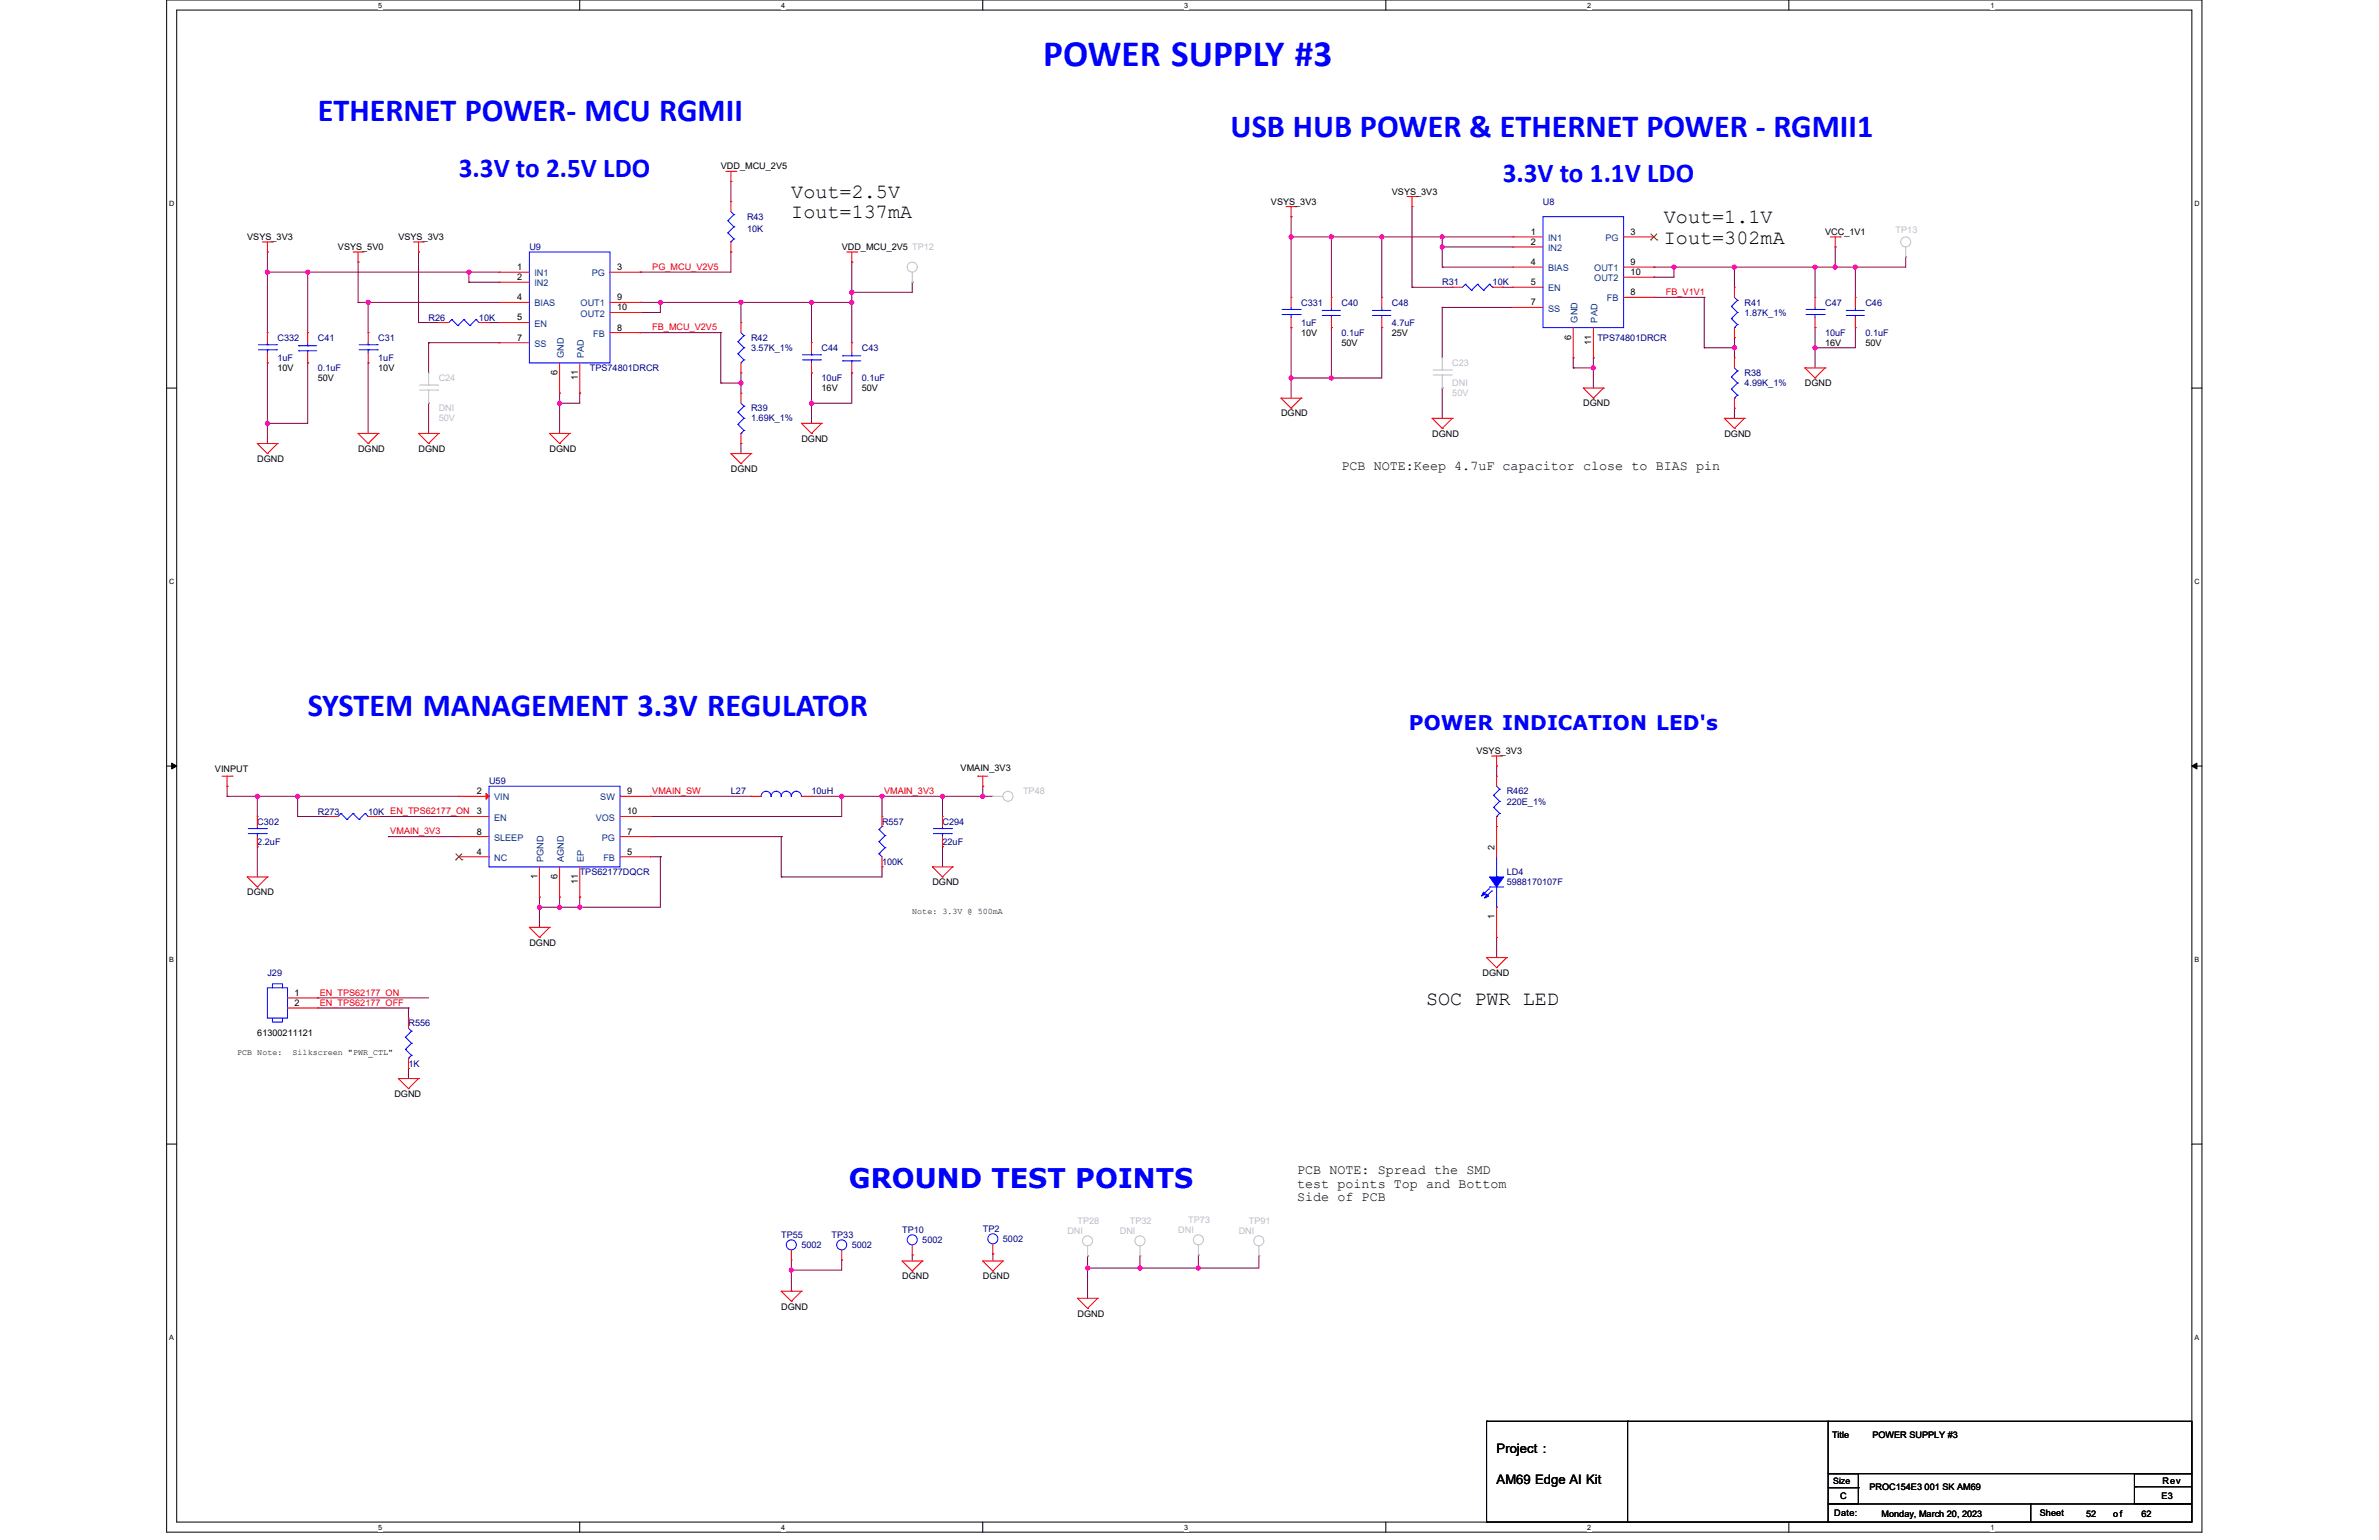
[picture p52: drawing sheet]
<svg xmlns="http://www.w3.org/2000/svg" width="432mm" height="279mm" viewBox="0 0 432 279" stroke-linecap="round" stroke-linejoin="round" font-family="sans-serif">
<defs><g id="words">
<text font-size="6.8" fill="#00f" x="189.4" y="11.9">POWER SUPPLY #3</text>
<g font-size="5.8" fill="#00f">
<text x="57.7" y="22">ETHERNET POWER- MCU RGMII</text>
<text x="223.4" y="24.8">USB HUB POWER &amp; ETHERNET POWER - RGMII1</text>
<text x="55.8" y="129.9">SYSTEM MANAGEMENT 3.3V REGULATOR</text>
</g>
<g font-size="4.9" fill="#00f">
<text x="83.3" y="32.1">3.3V to 2.5V LDO</text>
<text x="272.7" y="33">3.3V to 1.1V LDO</text>
<text x="154.1" y="215.6">GROUND TEST POINTS</text>
</g>
<g font-size="3.7">
<text x="143.6" y="36">Vout=2.5V</text>
<text x="143.6" y="39.6">Iout=137mA</text>
<text x="302" y="40.5">Vout=1.1V</text>
<text x="302" y="44.2">Iout=302mA</text>
<text x="258.8" y="182.3">SOC PWR LED</text>
</g>
<text font-size="3.7" fill="#00f" x="255.7" y="132.4">POWER INDICATION LED's</text>
<g font-size="2.4">
<text x="243.5" y="85.2">PCB NOTE:Keep 4.7uF capacitor close to BIAS pin</text>
<text x="235.4" y="213.1">PCB NOTE: Spread the SMD</text>
<text x="235.4" y="215.5">test points Top and Bottom</text>
<text x="235.4" y="218">Side of PCB</text>
<text x="271.6" y="263.7">Project :</text>
<text x="271.6" y="269.2">AM69 Edge AI Kit</text>
</g>
<g font-size="1.6">
<text x="130.8" y="30.7">VDD_MCU_2V5</text>
<text x="252.6" y="35.3">VSYS_3V3</text>
<text x="230.7" y="37.1">VSYS_3V3</text>
<text x="44.9" y="43.5">VSYS_3V3</text>
<text x="61.3" y="45.4">VSYS_5V0</text>
<text x="72.3" y="43.5">VSYS_3V3</text>
<text x="152.8" y="45.4">VDD_MCU_2V5 TP12</text>
<text x="277.9" y="42.6">1</text>
<text x="277.9" y="44.4">2</text>
<text x="296" y="42.6">3</text>
<text x="331.3" y="42.6">VCC_1V1</text>
<text x="93.9" y="49">1</text>
<text x="93.9" y="50.8">2</text>
<text x="112" y="49">3</text>
<text x="277.9" y="48.1">4</text>
<text x="277.9" y="51.7">5</text>
<text x="296" y="53.6">8</text>
<text x="296" y="48.1">9</text>
<text x="296" y="49.9">10</text>
<text x="93.9" y="54.5">4</text>
<text x="93.9" y="58.1">5</text>
<text x="112" y="60">8</text>
<text x="112" y="54.5">9</text>
<text x="112" y="56.3">10</text>
<text x="277.9" y="55.4">7</text>
<text x="93.9" y="61.8">7</text>
<text x="236.2" y="60.9">10V</text>
<text x="243.5" y="62.8">50V</text>
<text x="252.6" y="60.9">25V</text>
<text x="285.2" y="61.6" transform="rotate(-90 285.2 61.6)">6</text>
<text x="288.8" y="62.6" transform="rotate(-90 288.8 62.6)">11</text>
<text x="331.3" y="62.8">16V</text>
<text x="338.6" y="62.8">50V</text>
<text x="50.4" y="67.3">10V</text>
<text x="57.7" y="69.2">50V</text>
<text x="68.6" y="67.3">10V</text>
<text x="101.2" y="68" transform="rotate(-90 101.2 68)">6</text>
<text x="104.9" y="69" transform="rotate(-90 104.9 69)">11</text>
<text x="149.1" y="71">16V</text>
<text x="156.4" y="71">50V</text>
<text x="327.6" y="70.1">DGND</text>
<text x="232.5" y="75.6">DGND</text>
<text x="287.4" y="73.7">DGND</text>
<text x="46.7" y="83.8">DGND</text>
<text x="65" y="82">DGND</text>
<text x="76" y="82">DGND</text>
<text x="99.7" y="82">DGND</text>
<text x="145.5" y="80.1">DGND</text>
<text x="259.9" y="79.2">DGND</text>
<text x="313" y="79.2">DGND</text>
<text x="132.7" y="85.6">DGND</text>
<text x="268" y="136.8">VSYS_3V3</text>
<text x="39" y="140.1">VINPUT</text>
<text x="174.4" y="139.9">VMAIN_3V3</text>
<text x="86.6" y="144.1">2</text>
<text x="86.6" y="147.8">3</text>
<text x="113.8" y="144.1">9</text>
<text x="113.8" y="147.8">10</text>
<text x="86.6" y="155.1">4</text>
<text x="86.6" y="151.4">8</text>
<text x="113.8" y="155.1">5</text>
<text x="113.8" y="151.4">7</text>
<text x="271.3" y="154.2" transform="rotate(-90 271.3 154.2)">2</text>
<text x="97.5" y="159.5" transform="rotate(-90 97.5 159.5)">1</text>
<text x="101.2" y="159.5" transform="rotate(-90 101.2 159.5)">6</text>
<text x="104.9" y="160.4" transform="rotate(-90 104.9 160.4)">11</text>
<text x="169.2" y="160.6">DGND</text>
<text x="44.9" y="162.4">DGND</text>
<text x="271.3" y="166.8" transform="rotate(-90 271.3 166.8)">1</text>
<text x="96.1" y="171.6">DGND</text>
<text x="269.1" y="177.1">DGND</text>
<text x="53.5" y="180.7">1</text>
<text x="53.5" y="182.5">2</text>
<text x="46.7" y="188">61300211121</text>
<text x="71.6" y="199">DGND</text>
<text x="163.7" y="232.1">DGND</text>
<text x="178.4" y="232.1">DGND</text>
<text x="141.8" y="237.6">DGND</text>
<text x="195.6" y="238.9">DGND</text>
<text x="332.5" y="260.8">Title</text>
<text x="339.9" y="260.8">POWER SUPPLY #3</text>
<text x="332.7" y="269.2">Size</text>
<text x="392.5" y="269.2">Rev</text>
<text x="332.9" y="275.1">Date:</text>
<text x="334" y="272">C</text>
<text x="339.3" y="270.3">PROC154E3 001 SK AM69</text>
<text x="341.5" y="275.3">Monday, March 20, 2023</text>
<text x="370.2" y="275.1">Sheet</text>
<text x="378.6" y="275.3">52</text>
<text x="383.6" y="275.3">of</text>
<text x="388.7" y="275.3">62</text>
<text x="392.3" y="272">E3</text>
</g>
<g font-size="1.6" fill="#000080">
<text x="135.6" y="39.9">R43</text>
<text x="280.1" y="37.1">U8</text>
<text x="96.1" y="45.4">U9</text>
<text x="135.6" y="42.1">10K</text>
<text x="261.8" y="51.8">R31</text>
<text x="270.9" y="51.8">10K</text>
<text x="77.8" y="58.2">R26</text>
<text x="86.9" y="58.2">10K</text>
<text x="236.2" y="55.4">C331</text>
<text x="236.2" y="59.1">1uF</text>
<text x="243.5" y="55.4">C40</text>
<text x="252.6" y="55.4">C48</text>
<text x="252.6" y="59.1">4.7uF</text>
<text x="316.6" y="55.4">R41</text>
<text x="316.6" y="57.3">1.87K_1%</text>
<text x="331.3" y="55.4">C47</text>
<text x="338.6" y="55.4">C46</text>
<text x="50.4" y="61.8">C332</text>
<text x="50.4" y="65.5">1uF</text>
<text x="57.7" y="61.8">C41</text>
<text x="68.6" y="61.8">C31</text>
<text x="68.6" y="65.5">1uF</text>
<text x="136.3" y="61.8">R42</text>
<text x="136.3" y="63.7">3.57K_1%</text>
<text x="149.1" y="63.7">C44</text>
<text x="156.4" y="63.7">C43</text>
<text x="243.5" y="60.9">0.1uF</text>
<text x="289.9" y="61.8">TPS74801DRCR</text>
<text x="331.3" y="60.9">10uF</text>
<text x="338.6" y="60.9">0.1uF</text>
<text x="57.7" y="67.3">0.1uF</text>
<text x="107.1" y="67.3">TPS74801DRCR</text>
<text x="149.1" y="69.2">10uF</text>
<text x="156.4" y="69.2">0.1uF</text>
<text x="316.6" y="68.2">R38</text>
<text x="316.6" y="70.1">4.99K_1%</text>
<text x="136.3" y="74.6">R39</text>
<text x="136.3" y="76.5">1.69K_1%</text>
<text x="88.8" y="142.3">U59</text>
<text x="46.7" y="149.6">C302</text>
<text x="57.7" y="147.8">R273</text>
<text x="66.8" y="147.8">10K EN_TPS62177_ON</text>
<text x="132.7" y="144.1">L27</text>
<text x="147.3" y="144.1">10uH</text>
<text x="160.1" y="149.6">R557</text>
<text x="171.1" y="149.6">C294</text>
<text x="273.5" y="144.1">R462</text>
<text x="273.5" y="146">220E_1%</text>
<text x="46.7" y="153.3">2.2uF</text>
<text x="171.1" y="153.3">22uF</text>
<text x="105.2" y="158.8">TPS62177DQCR</text>
<text x="160.1" y="156.9">100K</text>
<text x="273.5" y="158.8">LD4</text>
<text x="273.5" y="160.6">5988170107F</text>
<text x="48.5" y="177.1">J29</text>
<text x="74.1" y="186.2">R556</text>
<text x="74.1" y="193.5">1K</text>
<text x="141.8" y="224.6">TP55</text>
<text x="145.5" y="226.4">5002</text>
<text x="150.9" y="224.6">TP33</text>
<text x="154.6" y="226.4">5002</text>
<text x="163.7" y="223.7">TP10</text>
<text x="167.4" y="225.5">5002</text>
<text x="178.4" y="223.5">TP2</text>
<text x="182" y="225.3">5002</text>
</g>
<g font-size="1.6" fill="#004080">
<text x="281" y="43.7">IN1</text>
<text x="281" y="45.5">IN2</text>
<text x="291.4" y="43.7">PG</text>
<text x="97" y="50.1">IN1</text>
<text x="97" y="51.9">IN2</text>
<text x="107.4" y="50.1">PG</text>
<text x="281" y="49.2">BIAS</text>
<text x="281" y="52.9">EN</text>
<text x="289.4" y="49.2">OUT1</text>
<text x="289.4" y="51">OUT2</text>
<text x="97" y="55.6">BIAS</text>
<text x="97" y="59.3">EN</text>
<text x="105.4" y="55.6">OUT1</text>
<text x="105.4" y="57.4">OUT2</text>
<text x="281" y="56.5">SS</text>
<text x="286.3" y="58.5" transform="rotate(-90 286.3 58.5)">GND</text>
<text x="290" y="58.5" transform="rotate(-90 290 58.5)">PAD</text>
<text x="291.7" y="54.7">FB</text>
<text x="97" y="62.9">SS</text>
<text x="102.3" y="64.9" transform="rotate(-90 102.3 64.9)">GND</text>
<text x="106" y="64.9" transform="rotate(-90 106 64.9)">PAD</text>
<text x="107.7" y="61.1">FB</text>
<text x="89.7" y="145.2">VIN</text>
<text x="89.7" y="148.9">EN</text>
<text x="108.1" y="148.9">VOS</text>
<text x="109" y="145.2">SW</text>
<text x="89.7" y="152.5">SLEEP</text>
<text x="109.2" y="152.5">PG</text>
<text x="89.7" y="156.2">NC</text>
<text x="98.7" y="156.4" transform="rotate(-90 98.7 156.4)">PGND</text>
<text x="102.3" y="156.4" transform="rotate(-90 102.3 156.4)">AGND</text>
<text x="106" y="156.4" transform="rotate(-90 106 156.4)">EP</text>
<text x="109.5" y="156.2">FB</text>
</g>
<g font-size="1.6" fill="#c0c0c0">
<text x="344.1" y="42.3">TP13</text>
<text x="79.6" y="69.2">C24</text>
<text x="263.6" y="66.4">C23</text>
<text x="263.6" y="70.1">DNI</text>
<text x="263.6" y="71.9">50V</text>
<text x="79.6" y="74.6">DNI</text>
<text x="79.6" y="76.5">50V</text>
<text x="185.7" y="144.1">TP48</text>
<text x="215.7" y="221.9">TP73</text>
<text x="193.7" y="223.9">DNI</text>
<text x="195.6" y="222">TP28</text>
<text x="203.3" y="223.9">DNI</text>
<text x="205.1" y="222">TP32</text>
<text x="213.9" y="223.7">DNI</text>
<text x="224.8" y="223.9">DNI</text>
<text x="226.7" y="222">TP91</text>
</g>
<g font-size="1.6" fill="#f00">
<text x="118.4" y="48.9">PG_MCU_V2V5</text>
<text x="302.4" y="53.5">FB_V1V1</text>
<text x="118.4" y="59.9">FB_MCU_V2V5</text>
<text x="118.4" y="144">VMAIN_SW</text>
<text x="160.5" y="144">VMAIN_3V3</text>
<text x="70.8" y="151.4">VMAIN_3V3</text>
<text x="58" y="180.6">EN_TPS62177_ON</text>
<text x="58" y="182.4">EN_TPS62177_OFF</text>
</g>
<g font-size="1.5">
<text x="165.6" y="165.8">Note: 3.3V @ 500mA</text>
<text x="43" y="191.4">PCB Note:</text>
<text x="53.1" y="191.4">Silkscreen &quot;PWR_CTL&quot;</text>
</g>
<g font-size="1.3">
<text x="68.6" y="1.4">5</text>
<text x="141.8" y="1.4">4</text>
<text x="215" y="1.4">3</text>
<text x="288.1" y="1.4">2</text>
<text x="361.3" y="1.4">1</text>
<text x="30.7" y="37.3">D</text>
<text x="398.3" y="37.3">D</text>
<text x="30.7" y="105.9">C</text>
<text x="398.3" y="105.9">C</text>
<text x="30.7" y="174.5">B</text>
<text x="398.3" y="174.5">B</text>
<text x="30.7" y="243">A</text>
<text x="398.3" y="243">A</text>
<text x="68.6" y="277.5">5</text>
<text x="141.8" y="277.5">4</text>
<text x="215" y="277.5">3</text>
<text x="288.1" y="277.5">2</text>
<text x="361.3" y="277.5">1</text>
</g>
</g></defs>
<path d="M30.2 0h369.5v278h-369.5zM32.1 1.8h365.7v274.3h-365.7z" fill="none" stroke="#000" stroke-width=".18"/>
<g fill="#fff">
<path d="M68.7 .2h.7v1.4h-.7z"/>
<path d="M68.7 276.3h.7v1.5h-.7z"/>
</g>
<path d="M105.2 0v1.8M105.2 276.1v1.9" fill="none" stroke="#000" stroke-width=".18"/>
<g fill="#fff">
<path d="M141.8 .2h.7v1.4h-.7z"/>
<path d="M141.8 276.3h.7v1.5h-.7z"/>
</g>
<path d="M178.4 0v1.8M178.4 276.1v1.9" fill="none" stroke="#000" stroke-width=".18"/>
<g fill="#fff">
<path d="M215 .2h.7v1.4h-.7z"/>
<path d="M215 276.3h.7v1.5h-.7z"/>
</g>
<path d="M251.5 0v1.8M251.5 276.1v1.9" fill="none" stroke="#000" stroke-width=".18"/>
<g fill="#fff">
<path d="M288.1 .2h.7v1.4h-.7z"/>
<path d="M288.1 276.3h.7v1.5h-.7z"/>
</g>
<path d="M324.7 0v1.8M324.7 276.1v1.9" fill="none" stroke="#000" stroke-width=".18"/>
<g fill="#fff">
<path d="M361.3 .2h.7v1.4h-.7z"/>
<path d="M361.3 276.3h.7v1.5h-.7z"/>
<path d="M30.7 36.1h1v1.5h-1z"/>
<path d="M398.3 36.1h.9v1.5h-.9z"/>
<path d="M30.7 104.7h1v1.5h-1z"/>
<path d="M398.3 104.7h.9v1.5h-.9z"/>
</g>
<path d="M30.2 70.4h1.9M397.8 70.4h1.9" fill="none" stroke="#000" stroke-width=".18"/>
<g fill="#fff">
<path d="M30.7 173.3h.9v1.4h-.9z"/>
<path d="M398.3 173.3h.9v1.4h-.9z"/>
</g>
<path d="M30.2 139h1.9M31.2 138.5l.9 .5-.9 .5zM397.8 139l.9-.5v1zM397.8 139h1.9" fill="none" stroke="#000" stroke-width=".18"/>
<path d="M31.2 138.5l.9 .5-.9 .5zM397.8 139l.9-.5v1z" fill="#000"/>
<g fill="#fff">
<path d="M30.7 241.9h.9v1.4h-.9z"/>
<path d="M398.3 241.9h.9v1.4h-.9z"/>
</g>
<path d="M30.2 207.6h1.9M397.8 207.6h1.9" fill="none" stroke="#000" stroke-width=".18"/>
<path d="M147.3 54.9h.1M147.3 54.9h7.3M154.6 53h.1M165.6 51.2h.1M165.6 51.2v1.8h-11" fill="none" stroke="#800040" stroke-width=".18"/>
<circle cx="147.3" cy="54.9" r=".37" fill="#f0f"/>
<circle cx="147.3" cy="54.9" r=".37" fill="none" stroke="#f0f" stroke-width=".18"/>
<path d="M154.6 54.9h.1M154.6 53h.1M154.6 53v9.2" fill="none" stroke="#800040" stroke-width=".18"/>
<circle cx="154.6" cy="54.9" r=".37" fill="#f0f"/>
<circle cx="154.6" cy="54.9" r=".37" fill="none" stroke="#f0f" stroke-width=".18"/>
<circle cx="154.6" cy="53" r=".37" fill="#f0f"/>
<circle cx="154.6" cy="53" r=".37" fill="none" stroke="#f0f" stroke-width=".18"/>
<path d="M48.5 49.4h.1M48.5 49.4h7.3M48.5 49.4v11M55.8 49.4h.1M55.8 49.4v11M147.3 73.2h.1M147.3 73.2v3.6M154.6 67.7h.1M154.6 67.7v5.5h-7.3" fill="none" stroke="#800040" stroke-width=".18"/>
<circle cx="48.5" cy="49.4" r=".37" fill="#f0f"/>
<circle cx="48.5" cy="49.4" r=".37" fill="none" stroke="#f0f" stroke-width=".18"/>
<g fill="none" stroke="#800040" stroke-width=".18">
<path d="M48.5 45.7h.1M48.5 45.7v3.7M85.1 49.4h.1M85.1 51.2h.1M85.1 49.4h5.5M85.1 49.4v1.8M85.1 51.2h5.5M48.5 76.8h.1M48.5 76.8v3.7M55.8 65.8h.1M55.8 65.8v11h-7.3M101.6 71.3h.1"/>
<path d="M101.6 71.3v1.9"/>
</g>
<circle cx="101.6" cy="73.1" r=".37" fill="#f0f"/>
<circle cx="101.6" cy="73.1" r=".37" fill="none" stroke="#f0f" stroke-width=".18"/>
<g fill="none" stroke="#800040" stroke-width=".18">
<path d="M116.2 54.9h.1M116.2 56.7h.1M116.2 54.9h18.3M119.9 54.9h.1M119.9 54.9v1.8h-3.7M134.5 54.9h.1M134.5 54.9v3.6M77.8 73.2h.1M77.8 62.2h.1M77.8 62.2v5.5M77.8 73.2v5.4M77.8 62.2h12.8"/>
<path d="M101.6 73.2h.1M101.6 73.2v5.4M105.2 71.3h.1M105.2 71.3v1.9h-3.6"/>
</g>
<circle cx="134.5" cy="54.9" r=".37" fill="#f0f"/>
<circle cx="134.5" cy="54.9" r=".37" fill="none" stroke="#f0f" stroke-width=".18"/>
<circle cx="119.9" cy="54.9" r=".37" fill="#f0f"/>
<circle cx="119.9" cy="54.9" r=".37" fill="none" stroke="#f0f" stroke-width=".18"/>
<path d="M130.8 69.5h.1M130.8 69.5h3.7M134.5 67.7h.1M134.5 69.5h.1M134.5 67.7v3.6" fill="none" stroke="#800040" stroke-width=".18"/>
<circle cx="134.5" cy="69.5" r=".37" fill="#f0f"/>
<circle cx="134.5" cy="69.5" r=".37" fill="none" stroke="#f0f" stroke-width=".18"/>
<path d="M116.2 49.4h.1M116.2 49.4h16.5M134.5 54.9h.1M134.5 54.9h12.8M116.2 60.4h.1M116.2 60.4h14.6M130.8 60.4h.1M130.8 60.4v9.1M147.3 67.7h.1M147.3 67.7v5.5M134.5 80.5h.1M134.5 80.5v1.8" fill="none" stroke="#800040" stroke-width=".18"/>
<circle cx="147.3" cy="73.1" r=".37" fill="#f0f"/>
<circle cx="147.3" cy="73.1" r=".37" fill="none" stroke="#f0f" stroke-width=".18"/>
<path d="M48.5 65.8h.1M48.5 65.8v11" fill="none" stroke="#800040" stroke-width=".18"/>
<circle cx="48.5" cy="76.8" r=".37" fill="#f0f"/>
<circle cx="48.5" cy="76.8" r=".37" fill="none" stroke="#f0f" stroke-width=".18"/>
<path d="M147.3 54.9h.1M147.3 54.9v7.3M154.6 47.5h.1M154.6 47.5v5.5M333.1 48.5h.1M333.1 48.5h3.7M336.8 48.5h.1M336.8 48.5v5.4M345.9 46.6h.1M345.9 46.6v1.9" fill="none" stroke="#800040" stroke-width=".18"/>
<circle cx="336.7" cy="48.5" r=".36" fill="#f0f"/>
<circle cx="336.7" cy="48.5" r=".36" fill="none" stroke="#f0f" stroke-width=".18"/>
<path d="M336.8 59.4h.1M336.8 59.4v3.7h-7.4M329.4 63.1h.1" fill="none" stroke="#800040" stroke-width=".18"/>
<circle cx="329.4" cy="63.1" r=".36" fill="#f0f"/>
<circle cx="329.4" cy="63.1" r=".36" fill="none" stroke="#f0f" stroke-width=".18"/>
<path d="M234.3 43h.1M234.3 43h7.4M241.7 43h.1M241.7 43v10.9M329.4 63.1h.1M329.4 63.1v3.7" fill="none" stroke="#800040" stroke-width=".18"/>
<circle cx="241.6" cy="43" r=".36" fill="#f0f"/>
<circle cx="241.6" cy="43" r=".36" fill="none" stroke="#f0f" stroke-width=".18"/>
<path d="M241.7 59.4h.1M241.7 59.4v9.2h-7.4M234.3 68.6h.1" fill="none" stroke="#800040" stroke-width=".18"/>
<circle cx="241.6" cy="68.6" r=".36" fill="#f0f"/>
<circle cx="241.6" cy="68.6" r=".36" fill="none" stroke="#f0f" stroke-width=".18"/>
<path d="M234.3 68.6h.1M234.3 68.6v3.6" fill="none" stroke="#800040" stroke-width=".18"/>
<circle cx="234.3" cy="68.6" r=".36" fill="#f0f"/>
<circle cx="234.3" cy="68.6" r=".36" fill="none" stroke="#f0f" stroke-width=".18"/>
<path d="M234.3 43h.1M234.3 43v10.9" fill="none" stroke="#800040" stroke-width=".18"/>
<circle cx="234.3" cy="43" r=".36" fill="#f0f"/>
<circle cx="234.3" cy="43" r=".36" fill="none" stroke="#f0f" stroke-width=".18"/>
<path d="M234.3 39.3h.1M234.3 39.3v3.7M261.8 43h.1M261.8 43h12.8" fill="none" stroke="#800040" stroke-width=".18"/>
<circle cx="261.8" cy="43" r=".36" fill="#f0f"/>
<circle cx="261.8" cy="43" r=".36" fill="none" stroke="#f0f" stroke-width=".18"/>
<path d="M261.8 43h.1M261.8 44.8h.1M261.8 43v1.8M261.8 44.8h12.8" fill="none" stroke="#800040" stroke-width=".18"/>
<circle cx="261.8" cy="44.8" r=".36" fill="#f0f"/>
<circle cx="261.8" cy="44.8" r=".36" fill="none" stroke="#f0f" stroke-width=".18"/>
<g fill="none" stroke="#800040" stroke-width=".18">
<path d="M256.3 52.1h.1M256.3 52.1h7.3M261.8 48.5h.1M261.8 44.8h.1M261.8 55.8h.1M261.8 48.5h12.8M261.8 44.8v3.7M261.8 55.8v9.1M261.8 55.8h12.8M300.2 48.5h.1M300.2 50.3h.1M300.2 48.5h14.6"/>
<path d="M303.8 48.5h.1M303.8 48.5v1.8h-3.6M314.8 48.5h.1M314.8 48.5v3.6M261.8 70.4h.1M261.8 70.4v5.5M285.5 64.9h.1M285.5 64.9v1.9M289.2 64.9h.1M289.2 66.8h.1M289.2 64.9v5.5"/>
</g>
<circle cx="314.8" cy="48.5" r=".36" fill="#f0f"/>
<circle cx="314.8" cy="48.5" r=".36" fill="none" stroke="#f0f" stroke-width=".18"/>
<circle cx="303.8" cy="48.5" r=".36" fill="#f0f"/>
<circle cx="303.8" cy="48.5" r=".36" fill="none" stroke="#f0f" stroke-width=".18"/>
<path d="M309.3 63.1h.1M309.3 63.1h5.5M314.8 61.3h.1M314.8 63.1h.1M314.8 61.3v3.6" fill="none" stroke="#800040" stroke-width=".18"/>
<circle cx="314.8" cy="63.1" r=".36" fill="#f0f"/>
<circle cx="314.8" cy="63.1" r=".36" fill="none" stroke="#f0f" stroke-width=".18"/>
<g fill="none" stroke="#800040" stroke-width=".18">
<path d="M234.3 59.4h.1M234.3 59.4v9.2M300.2 53.9h.1M300.2 53.9h9.1M309.3 53.9h.1M309.3 53.9v9.2M314.8 48.5h.1M314.8 48.5h14.6M329.4 59.4h.1M329.4 48.5h.1M329.4 48.5v5.4M329.4 59.4v3.7"/>
<path d="M314.8 74.1h.1M314.8 74.1v1.8"/>
</g>
<circle cx="329.4" cy="48.5" r=".36" fill="#f0f"/>
<circle cx="329.4" cy="48.5" r=".36" fill="none" stroke="#f0f" stroke-width=".18"/>
<path d="M333.1 44.8h.1M333.1 44.8v3.7M143.6 230.4h.1M143.6 228.6v1.8M206.9 230.1h.1M206.9 230.1h10.6" fill="none" stroke="#800040" stroke-width=".18"/>
<circle cx="217.5" cy="230.1" r=".36" fill="#f0f"/>
<circle cx="217.5" cy="230.1" r=".36" fill="none" stroke="#f0f" stroke-width=".18"/>
<circle cx="206.9" cy="230.1" r=".36" fill="#f0f"/>
<circle cx="206.9" cy="230.1" r=".36" fill="none" stroke="#f0f" stroke-width=".18"/>
<path d="M197.4 227.9h.1M197.4 227.9v2.2" fill="none" stroke="#800040" stroke-width=".18"/>
<circle cx="197.4" cy="230.1" r=".36" fill="#f0f"/>
<circle cx="197.4" cy="230.1" r=".36" fill="none" stroke="#f0f" stroke-width=".18"/>
<g fill="none" stroke="#800040" stroke-width=".18">
<path d="M132.7 32.9h.1M132.7 32.9v3.7M55.8 49.4h.1M55.8 49.4h29.3M76 58.5h.1M76 58.5h3.6M132.7 45.7h.1M132.7 45.7v3.7M271.6 139h.1M271.6 139v1.8M271.6 170.1h.1M271.6 170.1v3.6"/>
<path d="M165.6 227.7h.1M165.6 227.7v1.1M180.2 227.5h.1M180.2 227.5v1.3M197.4 230.1h.1M197.4 230.1v5.4M206.9 227.9h.1M206.9 227.9v2.2h-9.5M217.5 227.7h.1M217.5 230.1h.1M217.5 227.7v2.4M228.5 227.9h.1"/>
<path d="M228.5 227.9v2.2h-11"/>
</g>
<circle cx="85.1" cy="49.4" r=".37" fill="#f0f"/>
<circle cx="85.1" cy="49.4" r=".37" fill="none" stroke="#f0f" stroke-width=".18"/>
<circle cx="55.8" cy="49.4" r=".37" fill="#f0f"/>
<circle cx="55.8" cy="49.4" r=".37" fill="none" stroke="#f0f" stroke-width=".18"/>
<path d="M241.7 43h.1M241.7 43h9.1M250.8 43h.1M250.8 43v10.9M66.8 65.8h.1M66.8 65.8v12.8" fill="none" stroke="#800040" stroke-width=".18"/>
<circle cx="250.8" cy="43" r=".36" fill="#f0f"/>
<circle cx="250.8" cy="43" r=".36" fill="none" stroke="#f0f" stroke-width=".18"/>
<g fill="none" stroke="#800040" stroke-width=".18">
<path d="M65 47.5h.1M65 54.9h.1M65 47.5v7.4M65 54.9h1.8M66.8 54.9h.1M66.8 54.9v5.5M250.8 59.4h.1M250.8 43h.1M250.8 59.4v9.2h-9.1M250.8 43h11M329.4 48.5h.1M329.4 48.5h3.7"/>
<path d="M336.8 48.5h.1M336.8 48.5h9.1M241.7 68.6h.1"/>
</g>
<circle cx="333.1" cy="48.5" r=".36" fill="#f0f"/>
<circle cx="333.1" cy="48.5" r=".36" fill="none" stroke="#f0f" stroke-width=".18"/>
<path d="M256.3 37.5h.1M256.3 37.5v14.6M66.8 54.9h.1M66.8 54.9h23.8M76 45.7h.1M76 45.7v12.8M88.8 58.5h.1M88.8 58.5h1.8M272.7 52.1h.1M272.7 52.1h1.9" fill="none" stroke="#800040" stroke-width=".18"/>
<circle cx="66.8" cy="54.9" r=".37" fill="#f0f"/>
<circle cx="66.8" cy="54.9" r=".37" fill="none" stroke="#f0f" stroke-width=".18"/>
<path d="M285.5 66.8h.1M285.5 66.8h3.7" fill="none" stroke="#800040" stroke-width=".18"/>
<circle cx="289.2" cy="66.7" r=".36" fill="#f0f"/>
<circle cx="289.2" cy="66.7" r=".36" fill="none" stroke="#f0f" stroke-width=".18"/>
<path d="M41.2 142.6h.1M41.2 144.5h.1M41.2 142.6v1.9M41.2 144.5h12.8M46.7 144.5h.1M118 144.5h.1M118 144.5h18.3M147.3 144.5h5.5M152.8 144.5h.1M152.8 144.5v3.6M178.4 142.6h.1M178.4 142.6v1.9" fill="none" stroke="#800040" stroke-width=".18"/>
<circle cx="152.8" cy="144.5" r=".37" fill="#f0f"/>
<circle cx="152.8" cy="144.5" r=".37" fill="none" stroke="#f0f" stroke-width=".18"/>
<path d="M54 144.5h.1M54 144.5h29.3" fill="none" stroke="#800040" stroke-width=".18"/>
<circle cx="54" cy="144.5" r=".37" fill="#f0f"/>
<circle cx="54" cy="144.5" r=".37" fill="none" stroke="#f0f" stroke-width=".18"/>
<path d="M46.7 144.5h.1M46.7 144.5v3.6M54 144.5h.1M54 144.5v3.6" fill="none" stroke="#800040" stroke-width=".18"/>
<circle cx="46.7" cy="144.5" r=".37" fill="#f0f"/>
<circle cx="46.7" cy="144.5" r=".37" fill="none" stroke="#f0f" stroke-width=".18"/>
<path d="M160.1 144.5h.1M160.1 144.5v3.6M171.1 144.5h.1M171.1 144.5h9.1M171.1 144.5v3.6M178.4 144.5h.1" fill="none" stroke="#800040" stroke-width=".18"/>
<circle cx="178.4" cy="144.5" r=".37" fill="#f0f"/>
<circle cx="178.4" cy="144.5" r=".37" fill="none" stroke="#f0f" stroke-width=".18"/>
<path d="M160.1 144.5h11M171.1 144.5h.1" fill="none" stroke="#800040" stroke-width=".18"/>
<circle cx="160.1" cy="144.5" r=".37" fill="#f0f"/>
<circle cx="160.1" cy="144.5" r=".37" fill="none" stroke="#f0f" stroke-width=".18"/>
<circle cx="171.1" cy="144.5" r=".37" fill="#f0f"/>
<circle cx="171.1" cy="144.5" r=".37" fill="none" stroke="#f0f" stroke-width=".18"/>
<g fill="none" stroke="#800040" stroke-width=".18">
<path d="M54 148.1h.1M54 148.1h5.5M68.7 148.1h.1M68.7 148.1h14.6M70.5 151.8h.1M70.5 151.8h12.8M118 148.1h.1M118 148.1h34.8M119.9 155.4h.1M119.9 155.4v9.2h-18.3M141.8 151.8h.1M141.8 159.1h.1"/>
<path d="M141.8 151.8v7.3M160.1 157.3h.1M160.1 157.3v1.8h-18.3M171.1 153.6h.1M171.1 153.6v3.7M97.9 162.8h.1M97.9 162.8v1.8M101.6 162.8h.1M101.6 164.6h.1M101.6 162.8v1.8M105.2 162.8h.1M105.2 164.6h.1"/>
<path d="M105.2 162.8v1.8"/>
</g>
<circle cx="105.2" cy="164.6" r=".37" fill="#f0f"/>
<circle cx="105.2" cy="164.6" r=".37" fill="none" stroke="#f0f" stroke-width=".18"/>
<path d="M97.9 164.6h.1M97.9 164.6v3.6M97.9 164.6h3.7" fill="none" stroke="#800040" stroke-width=".18"/>
<circle cx="101.6" cy="164.6" r=".37" fill="#f0f"/>
<circle cx="101.6" cy="164.6" r=".37" fill="none" stroke="#f0f" stroke-width=".18"/>
<circle cx="97.9" cy="164.6" r=".37" fill="#f0f"/>
<circle cx="97.9" cy="164.6" r=".37" fill="none" stroke="#f0f" stroke-width=".18"/>
<g fill="none" stroke="#800040" stroke-width=".18">
<path d="M46.7 153.6h.1M46.7 153.6v5.5M118 155.4h1.9M118 151.8h23.8M119.9 155.4h.1M141.8 151.8h.1M152.8 144.5h7.3M160.1 144.5h.1M57.7 181.1h.1M57.7 182.9h.1M57.7 181.1h20.1M57.7 182.9h16.4"/>
<path d="M74.1 182.9h.1M74.1 193.9h.1M74.1 182.9v1.8M74.1 193.9v1.8M143.6 230.4h.1M152.8 228.6h.1M152.8 228.6v1.8h-9.2"/>
</g>
<circle cx="143.6" cy="230.4" r=".37" fill="#f0f"/>
<circle cx="143.6" cy="230.4" r=".37" fill="none" stroke="#f0f" stroke-width=".18"/>
<path d="M143.6 234.3h.1M143.6 230.4v3.9" fill="none" stroke="#800040" stroke-width=".18"/>
<g fill="none" stroke="#f00" stroke-width=".18">
<path d="M131.7 31.1h1.9M132.7 32.9h.1M132.7 31.1v1.8M133.6 31.1h.1M233.4 37.5h1.9M234.3 39.3h.1M234.3 37.5v1.8M235.3 37.5h.1M255.4 35.7h1.8M256.3 37.5h.1M256.3 35.7v1.8M257.2 35.7h.1"/>
<path d="M47.6 43.9h1.8M48.5 45.7h.1M48.5 43.9v1.8M49.4 43.9h.1M64.1 45.7h1.8M65 47.5h.1M65 45.7v1.8M65.9 45.7h.1M75.1 43.9h1.8M76 45.7h.1M76 43.9v1.8M76.9 43.9h.1"/>
<path d="M153.7 45.7h1.8M154.6 47.5h.1M154.6 45.7v1.8M155.5 45.7h.1M241.7 59.4h.1M241.7 53.9h.1M241.7 53.9v1.9M241.7 57.6v1.8M332.2 43h1.8M333.1 44.8h.1M333.1 43v1.8M334 43h.1"/>
<path d="M336.8 59.4h.1M336.8 53.9h.1M336.8 53.9v1.9M336.8 57.6v1.8M65 78.6h.1M65 78.6h3.7M65 78.6l1.8 1.9M68.7 78.6h.1M68.7 78.6l-1.9 1.9M76 78.6h.1M76 78.6h3.6M76 78.6l1.8 1.9"/>
<path d="M79.6 78.6h.1M79.6 78.6l-1.8 1.9M99.7 78.6h.1M99.7 78.6h3.7M99.7 78.6l1.9 1.9M103.4 78.6h.1M103.4 78.6l-1.8 1.9M145.5 76.8h.1M145.5 76.8h3.6M145.5 76.8l1.8 1.8M147.3 78.6h.1M147.3 62.2h.1"/>
<path d="M147.3 67.7h.1M147.3 62.2v1.8M147.3 65.8v1.9M149.1 76.8h.1M149.1 76.8l-1.8 1.8M232.5 72.2h.1M232.5 72.2h3.7M232.5 72.2l1.8 1.9M234.3 74.1h.1M236.2 72.2h.1M236.2 72.2l-1.9 1.9M259.9 75.9h.1"/>
<path d="M259.9 75.9h3.7M259.9 75.9l1.9 1.8M261.8 77.7h.1M263.6 75.9h.1M263.6 75.9l-1.8 1.8M287.4 70.4h.1M287.4 70.4h3.6M287.4 70.4l1.8 1.8M289.2 72.2h.1M291 70.4h.1M291 70.4l-1.8 1.8M313 75.9h.1"/>
<path d="M313 75.9h3.6M313 75.9l1.8 1.8M314.8 77.7h.1M316.6 75.9h.1M316.6 75.9l-1.8 1.8M327.6 66.8h.1M327.6 66.8h3.7M327.6 66.8l1.8 1.8M329.4 68.6h.1M331.3 66.8h.1M331.3 66.8l-1.9 1.8M46.7 80.5h.1"/>
<path d="M46.7 80.5h3.7M46.7 80.5l1.8 1.8M48.5 82.3h.1M50.4 80.5h.1M50.4 80.5l-1.9 1.8M66.8 80.5h.1M77.8 80.5h.1M101.6 80.5h.1M132.7 82.3h.1M132.7 82.3h3.6M132.7 82.3l1.8 1.8M134.5 84.1h.1"/>
<path d="M136.3 82.3h.1M136.3 82.3l-1.8 1.8M270.7 137.2h1.9M271.6 139h.1M271.6 137.2v1.8M272.6 137.2h.1M40.3 140.8h1.8M41.2 142.6h.1M41.2 140.8v1.8M42.1 140.8h.1M44.9 159.1h.1M44.9 159.1h3.6"/>
<path d="M44.9 159.1l1.8 1.8M48.5 159.1h.1M48.5 159.1l-1.8 1.8M97.9 157.3v5.5M169.2 157.3h.1M169.2 157.3h3.7M169.2 157.3l1.9 1.8M171.1 159.1h.1M172.9 157.3h.1M172.9 157.3l-1.8 1.8M177.5 140.8h.1M177.5 140.8h1.8"/>
<path d="M178.4 142.6h.1M178.4 140.8v1.8M46.7 160.9h.1M96.1 168.2h.1M96.1 168.2h3.6M96.1 168.2l1.8 1.9M97.9 170.1h.1M97.9 162.8h.1M99.7 168.2h.1M99.7 168.2l-1.8 1.9M269.8 173.7h.1M269.8 173.7h3.7"/>
<path d="M269.8 173.7l1.8 1.9M271.6 175.6h.1M273.5 173.7h.1M273.5 173.7l-1.9 1.9M72.3 195.7h.1M72.3 195.7h3.7M72.3 195.7l1.8 1.8M74.1 197.5h.1M76 195.7h.1M76 195.7l-1.9 1.8M141.8 234.3h.1M141.8 234.3h3.7"/>
<path d="M141.8 234.3l1.8 1.8M143.6 236.1h.1M145.5 234.3h.1M145.5 234.3l-1.9 1.8M163.7 228.8h.1M163.7 228.8h3.7M163.7 228.8l1.9 1.8M165.6 230.6h.1M167.4 228.8h.1M167.4 228.8l-1.8 1.8M178.4 228.8h.1M178.4 228.8h3.6"/>
<path d="M178.4 228.8l1.8 1.8M180.2 230.6h.1M182 228.8h.1M182 228.8l-1.8 1.8M195.6 235.5h.1M195.6 235.5h3.6M195.6 235.5l1.8 1.9M197.4 237.4h.1M199.2 235.5h.1M199.2 235.5l-1.8 1.9"/>
</g>
<g fill="none" stroke="#000" stroke-width=".18">
<path d="M269.8 257.9h.1M269.8 257.9h62.2M269.8 257.9v18.2M295.4 257.9h.1M295.4 257.9v18.2M331.8 257.9h66v9.5h-66zM269.8 276.1h.1M269.8 276.1h62.2M331.8 267.4h5.5v5.5h-5.5zM331.8 272.9h36.8v3.2h-36.8zM331.8 269.9h5.5M337.3 269.9h.1"/>
<path d="M368.6 272.9h29.2v3.2h-29.2zM387.4 267.4h10.4v5.5h-10.4zM387.6 269.7h.1M387.6 269.7h10.2"/>
</g>
<g fill="none" stroke="#00f" stroke-width=".18">
<path d="M240 56.3h.1M240 57.2h.1M240 56.3h3.3M240 57.2h3.3M241.7 57.2h.1M241.7 56.3h.1M241.7 55.8v.5M241.7 57.2v.4M335.1 56.3h.1M335.1 57.2h.1M335.1 56.3h3.3M335.1 57.2h3.3"/>
<path d="M336.8 57.2h.1M336.8 56.3h.1M336.8 55.8v.5M336.8 57.2v.4M145.6 65.3h3.3M145.6 64.4h3.3M147.3 64.4h.1M147.3 65.3h.1M147.3 64v.4M147.3 65.3v.5M148.9 65.3h.1M148.9 64.4h.1"/>
<path d="M88.8 142.6h23.7v14.7h-23.7z"/>
</g>
<path d="M88.2 143.9l.6 .6-.6 .5z" fill="#f00"/>
<g fill="none" stroke="#f00" stroke-width=".18">
<path d="M90.6 49.4h.1M90.6 51.2h.1M90.6 54.9h.1M90.6 58.5h.1M90.6 49.4h5.5M90.6 51.2h5.5M90.6 54.9h5.5M90.6 58.5h5.5M110.7 49.4h5.5M110.7 54.9h5.5M110.7 56.7h5.5M116.2 49.4h.1"/>
<path d="M116.2 54.9h.1M116.2 56.7h.1M234.3 53.9h.1M234.3 59.4h.1M234.3 53.9v1.9M234.3 57.6v1.8M55.8 65.8h.1M55.8 60.4h.1M55.8 60.4v1.8M55.8 64v1.8M90.6 62.2h.1M90.6 62.2h5.5"/>
<path d="M101.6 71.3h.1M101.6 65.8v5.5M105.2 71.3h.1M105.2 65.8v5.5M110.7 60.4h5.5M116.2 60.4h.1M83.3 144.5h.1M83.3 148.1h.1M83.3 155.4h.1M83.3 151.8h.1M83.3 144.5h5.5M83.3 148.1h5.5"/>
<path d="M83.3 155.4h5.5M83.3 151.8h5.5M88.2 143.9l.6 .6-.6 .5zM101.6 157.3v5.5M105.2 157.3v5.5M112.5 144.5h5.5M112.5 148.1h5.5M112.5 155.4h5.5M112.5 151.8h5.5M118 155.4h.1M118 151.8h.1M118 144.5h.1"/>
<path d="M118 148.1h.1M136.3 144.5h.1M136.3 144.5h1.8M145.5 144.5h1.8M147.3 144.5h.1M101.6 162.8h.1M105.2 162.8h.1M180.2 227.5h.1M180.2 225.7v1.8"/>
</g>
<path d="M82.7 156h.1M82.7 154.9l1.1 1.1M83.8 154.9l-1.1 1.1M83.8 156h.1" fill="none" stroke="#804000" stroke-width=".18"/>
<g fill="none" stroke="#00f" stroke-width=".18">
<path d="M96.1 45.7h14.6v20.1h-14.6zM232.7 57.1h3.3M232.7 56.1h3.3M234.3 56.1h.1M234.3 57.1h.1M234.3 55.8v.3M234.3 57.1v.5M236 57.1h.1M236 56.1h.1M54.2 62.7h.1M54.2 63.6h.1M54.2 62.7h3.3"/>
<path d="M54.2 63.6h3.3M55.8 63.6h.1M55.8 62.7h.1M55.8 62.2v.5M55.8 63.6v.4M138.1 144.5a.91 .91 0 0 1 1-.9 .91 .91 0 0 1 .9 .9 .91 .91 0 0 1 .9-.9 .91 .91 0 0 1 .9 .9 .91 .91 0 0 1 .9-.9 .91 .91 0 0 1 .9 .9 .91 .91 0 0 1 1-.9h-.1a.91 .91 0 0 1 1 .9M270.4 160.9h.1M270.4 160.9h2.5"/>
<circle cx="180.2" cy="224.8" r=".91"/>
</g>
<g fill="none" stroke="#c0c0c0" stroke-width=".18">
<path d="M345.9 46.6h.1M345.9 44.8v1.8"/>
<circle cx="345.9" cy="43.9" r=".91"/>
</g>
<path d="M270.4 159.1h2.5l-1.3 1.8z" fill-rule="evenodd" fill="#00f"/>
<path d="M270.4 159.1h2.5l-1.3 1.8zM271.6 159.1h.1M271.6 155.4v3.7M271.6 164.6h.1M271.6 160.9v3.7" fill="none" stroke="#00f" stroke-width=".18"/>
<path d="M269.8 162.2l.4 .4-.8 .3z" fill-rule="evenodd" fill="#00f"/>
<path d="M269.8 162.2l.4 .4-.8 .3zM270.2 161.3h.1M270.2 161.3l-1.1 1.1" fill="none" stroke="#00f" stroke-width=".18"/>
<path d="M269.3 161.8l.3 .4-.7 .4z" fill-rule="evenodd" fill="#00f"/>
<g fill="none" stroke="#00f" stroke-width=".18">
<path d="M132.7 38.4l.5 .6M133.2 39h.1M133.2 39l-1.1 1M280.1 39.3h14.6v20.1h-14.6zM82 58h.1M82 58l-.5 .5M82 58l1.1 1.1M83.1 59.1h.1M84.2 58h.1M84.2 58l-1.1 1.1M84.2 58l1.1 1.1M85.3 59.1h.1"/>
<path d="M86.4 58h.1M86.4 58l-1.1 1.1M86.4 58l.5 .5M86.9 58.5h.1M132.1 40h.1M132.1 42.2h.1M132.1 40l1.1 1.1M132.1 42.2l1.1 1.1M132.7 43.9h.1M133.2 41.1h.1M133.2 43.3h.1M133.2 41.1l-1.1 1.1"/>
<path d="M133.2 43.3l-.5 .6M249.2 56.3h.1M249.2 57.2h.1M249.2 56.3h3.2M249.2 57.2h3.2M250.8 57.2h.1M250.8 56.3h.1M250.8 55.8v.5M250.8 57.2v.4M266 51.6h.1M266 51.6l-.6 .5M266 51.6l1.1 1.1"/>
<path d="M267.1 52.7h.1M268.2 51.6h.1M268.2 51.6l-1.1 1.1M268.2 51.6l1.1 1.1M269.3 52.7h.1M270.4 51.6h.1M270.4 51.6l-1.1 1.1M270.4 51.6l.5 .5M270.9 52.1h.1M314.3 55.6h.1M314.3 57.8h.1M314.3 55.6l1.1 1.1"/>
<path d="M314.3 57.8l1.1 1.1M314.8 59.4h.1M314.8 53.9l.6 .6M315.4 54.5h.1M315.4 56.7h.1M315.4 58.9h.1M315.4 54.5l-1.1 1.1M315.4 56.7l-1.1 1.1M315.4 58.9l-.6 .5M327.8 57.1h3.3M327.8 56.1h3.3M329.4 56.1h.1"/>
<path d="M329.4 57.1h.1M329.4 55.8v.3M329.4 57.1v.5M331.1 57.1h.1M331.1 56.1h.1M46.9 63.5h3.3M46.9 62.5h3.3M48.5 62.5h.1M48.5 63.5h.1M48.5 62.2v.3M48.5 63.5v.5M50.2 63.5h.1"/>
<path d="M50.2 62.5h.1M65.2 63.5h3.3M65.2 62.5h3.3M66.8 62.5h.1M66.8 63.5h.1M66.8 62.2v.3M66.8 63.5v.5M68.5 63.5h.1M68.5 62.5h.1M133.9 62h.1M133.9 64.2h.1M133.9 74.8h.1"/>
<path d="M133.9 77h.1M133.9 62l1.1 1.1M133.9 64.2l1.1 1.1M133.9 74.8l1.1 1.1M133.9 77l1.1 1.1M134.5 65.8h.1M134.5 78.6h.1M134.5 60.4l.5 .5M134.5 73.2l.5 .5M135 60.9h.1M135 63.1h.1M135 65.3h.1"/>
<path d="M135 73.7h.1M135 75.9h.1M135 78.1h.1M135 60.9l-1.1 1.1M135 63.1l-1.1 1.1M135 65.3l-.5 .5M135 73.7l-1.1 1.1M135 75.9l-1.1 1.1M135 78.1l-.5 .5M153 64.6h.1M153 65.5h.1M153 64.6h3.2"/>
<path d="M153 65.5h3.2M154.6 65.5h.1M154.6 64.6h.1M154.6 64v.6M154.6 65.5v.3M314.3 68.4h.1M314.3 70.6h.1M314.3 68.4l1.1 1.1M314.3 70.6l1.1 1.1M314.8 72.2h.1M314.8 66.8l.6 .5M315.4 67.3h.1"/>
<path d="M315.4 69.5h.1M315.4 71.7h.1M315.4 67.3l-1.1 1.1M315.4 69.5l-1.1 1.1M315.4 71.7l-.6 .5M45.1 151.2h3.2M45.1 150.3h3.2M46.7 150.3h.1M46.7 151.2h.1M46.7 150v.3M46.7 151.2v.6M48.3 151.2h.1"/>
<path d="M48.3 150.3h.1M61.9 147.6h.1M61.9 147.6l-.6 .5M61.9 147.6l1.1 1.1M63 148.7h.1M64.1 147.6h.1M64.1 147.6l-1.1 1.1M64.1 147.6l1.1 1.1M65.2 148.7h.1M66.3 147.6h.1M66.3 147.6l-1.1 1.1M66.3 147.6l.5 .5"/>
<path d="M66.8 148.1h.1M159.5 154.9h.1M159.5 152.7h.1M159.5 150.5h.1M159.5 154.9l.6 .5M159.5 152.7l1.1 1.1M159.5 150.5l1.1 1.1M160.1 150h.1M160.1 150l-.6 .5M160.6 153.8h.1M160.6 151.6h.1M160.6 153.8l-1.1 1.1"/>
<path d="M160.6 151.6l-1.1 1.1M169.4 151.2h3.3M169.4 150.3h3.3M171.1 150.3h.1M171.1 151.2h.1M171.1 150v.3M171.1 151.2v.6M172.7 151.2h.1M172.7 150.3h.1M271.1 144.3h.1M271.1 146.5h.1M271.1 144.3l1.1 1.1"/>
<path d="M271.1 146.5l1.1 1.1M271.6 148.1h.1M271.6 142.6l.6 .6M272.2 143.2h.1M272.2 145.4h.1M272.2 147.6h.1M272.2 143.2l-1.1 1.1M272.2 145.4l-1.1 1.1M272.2 147.6l-.6 .5M48.5 179.2h3.7v5.5h-3.7zM49.4 179.2v-.7h1.9v.7M269.3 161.8l.3 .4-.7 .4z"/>
<path d="M270.7 161.7h.1M270.7 161.7l-1.1 1.1M49.4 184.7v.7h1.9v-.7M73.6 188.2h.1M73.6 190.4h.1M73.6 188.2l1.1 1.1M73.6 190.4l1.1 1.1M74.1 192h.1M74.1 186.5l.6 .6M74.7 187.1h.1M74.7 189.3h.1M74.7 191.5h.1"/>
<path d="M74.7 187.1l-1.1 1.1M74.7 189.3l-1.1 1.1M74.7 191.5l-.6 .5"/>
<circle cx="143.6" cy="225.9" r=".91"/>
<circle cx="152.8" cy="225.9" r=".91"/>
<circle cx="165.6" cy="224.9" r=".91"/>
</g>
<g fill="none" stroke="#f00" stroke-width=".18">
<path d="M132.7 36.6h.1M132.7 36.6v1.8M79.6 58.5h.1M79.6 58.5h1.9M86.9 58.5h1.9M88.8 58.5h.1M132.7 45.7h.1M132.7 43.9v1.8M134.5 58.5h.1M134.5 58.5v1.9M250.8 59.4h.1M250.8 53.9h.1"/>
<path d="M250.8 53.9v1.9M250.8 57.6v1.8M263.6 52.1h.1M263.6 52.1h1.8M270.9 52.1h1.8M272.7 52.1h.1M274.6 43h.1M274.6 44.8h.1M274.6 48.5h.1M274.6 52.1h.1M274.6 55.8h.1M274.6 52.1h5.5"/>
<path d="M274.6 43h5.5M274.6 44.8h5.5M274.6 48.5h5.5M274.6 55.8h5.5M285.5 59.4v5.5M289.2 59.4v5.5M294.7 43h5.5M294.7 48.5h5.5M294.7 53.9h5.5M294.7 50.3h5.5M300.2 43h.1M300.2 53.9h.1"/>
<path d="M300.2 48.5h.1M300.2 50.3h.1M314.8 52.1h.1M314.8 52.1v1.8M314.8 59.4v1.9M329.4 53.9h.1M329.4 59.4h.1M329.4 53.9v1.9M329.4 57.6v1.8M48.5 60.4h.1M48.5 65.8h.1M48.5 60.4v1.8"/>
<path d="M48.5 64v1.8M66.8 60.4h.1M66.8 65.8h.1M66.8 60.4v1.8M66.8 64v1.8M134.5 67.7h.1M134.5 71.3h.1M134.5 65.8v1.9M134.5 71.3v1.9M134.5 78.6v1.9M154.6 67.7h.1M154.6 62.2h.1"/>
<path d="M154.6 62.2v1.8M154.6 65.8v1.9M285.5 64.9h.1M289.2 64.9h.1M314.8 61.3h.1M314.8 64.9h.1M314.8 74.1h.1M314.8 64.9v1.9M314.8 72.2v1.9M134.5 80.5h.1M46.7 148.1h.1M46.7 153.6h.1"/>
<path d="M46.7 148.1v1.9M46.7 151.8v1.8M59.5 148.1h.1M59.5 148.1h1.8M66.8 148.1h1.9M68.7 148.1h.1M160.1 157.3h.1M160.1 148.1h.1M160.1 148.1v1.9M160.1 155.4v1.9M171.1 148.1h.1M171.1 153.6h.1"/>
<path d="M171.1 148.1v1.9M171.1 151.8v1.8M271.6 150h.1M271.6 140.8h.1M271.6 140.8v1.8M271.6 148.1v7.3M271.6 170.1h.1M271.6 164.6v5.5M52.2 181.1h5.5M52.2 182.9h5.5M57.7 181.1h.1M57.7 182.9h.1"/>
<path d="M74.1 184.7h.1M74.1 193.9h.1M74.1 184.7v1.8M74.1 192v1.9M143.6 228.6h.1M143.6 226.8v1.8M152.8 228.6h.1M152.8 226.8v1.8M165.6 227.7h.1M165.6 225.9v1.8"/>
</g>
<g fill="none" stroke="#c0c0c0" stroke-width=".18">
<path d="M165.6 51.2h.1M165.6 49.4v1.8M76.1 70.8h3.3M76.1 69.9h3.3M77.8 69.9h.1M77.8 70.8h.1M77.8 67.7h.1M77.8 73.2h.1M77.8 67.7v2.2M77.8 70.8v2.4M79.4 70.8h.1M79.4 69.9h.1"/>
<path d="M260.1 68h3.3M260.1 67.1h3.3M261.8 67.1h.1M261.8 68h.1M261.8 64.9h.1M261.8 70.4h.1M261.8 64.9v2.2M261.8 68v2.4M263.4 68h.1M263.4 67.1h.1M180.2 144.5h.1M180.2 144.5h1.8"/>
<path d="M197.4 227.9h.1M197.4 226v1.9M206.9 227.9h.1M206.9 226v1.9M217.5 227.7h.1M217.5 225.9v1.8M228.5 227.9h.1M228.5 226v1.9"/>
<circle cx="165.6" cy="48.5" r=".91"/>
<circle cx="182.9" cy="144.5" r=".91"/>
<circle cx="197.4" cy="225.1" r=".91"/>
<circle cx="206.9" cy="225.1" r=".91"/>
<circle cx="217.5" cy="224.9" r=".91"/>
<circle cx="228.5" cy="225.1" r=".91"/>
</g>
<path d="M299.6 43.5h.1M299.6 42.4l1.1 1.1M300.7 42.4l-1.1 1.1M300.7 43.5h.1" fill="none" stroke="#804000" stroke-width=".18"/>
<circle cx="147.3" cy="54.9" r=".37" fill="#f0f"/>
<circle cx="147.3" cy="54.9" r=".37" fill="none" stroke="#f0f" stroke-width=".18"/>
<circle cx="154.6" cy="54.9" r=".37" fill="#f0f"/>
<circle cx="154.6" cy="54.9" r=".37" fill="none" stroke="#f0f" stroke-width=".18"/>
<circle cx="154.6" cy="53" r=".37" fill="#f0f"/>
<circle cx="154.6" cy="53" r=".37" fill="none" stroke="#f0f" stroke-width=".18"/>
<circle cx="48.5" cy="49.4" r=".37" fill="#f0f"/>
<circle cx="48.5" cy="49.4" r=".37" fill="none" stroke="#f0f" stroke-width=".18"/>
<circle cx="101.6" cy="73.1" r=".37" fill="#f0f"/>
<circle cx="101.6" cy="73.1" r=".37" fill="none" stroke="#f0f" stroke-width=".18"/>
<circle cx="134.5" cy="54.9" r=".37" fill="#f0f"/>
<circle cx="134.5" cy="54.9" r=".37" fill="none" stroke="#f0f" stroke-width=".18"/>
<circle cx="119.9" cy="54.9" r=".37" fill="#f0f"/>
<circle cx="119.9" cy="54.9" r=".37" fill="none" stroke="#f0f" stroke-width=".18"/>
<circle cx="134.5" cy="69.5" r=".37" fill="#f0f"/>
<circle cx="134.5" cy="69.5" r=".37" fill="none" stroke="#f0f" stroke-width=".18"/>
<circle cx="147.3" cy="73.1" r=".37" fill="#f0f"/>
<circle cx="147.3" cy="73.1" r=".37" fill="none" stroke="#f0f" stroke-width=".18"/>
<circle cx="48.5" cy="76.8" r=".37" fill="#f0f"/>
<circle cx="48.5" cy="76.8" r=".37" fill="none" stroke="#f0f" stroke-width=".18"/>
<circle cx="336.7" cy="48.5" r=".36" fill="#f0f"/>
<circle cx="336.7" cy="48.5" r=".36" fill="none" stroke="#f0f" stroke-width=".18"/>
<circle cx="329.4" cy="63.1" r=".36" fill="#f0f"/>
<circle cx="329.4" cy="63.1" r=".36" fill="none" stroke="#f0f" stroke-width=".18"/>
<circle cx="241.6" cy="43" r=".36" fill="#f0f"/>
<circle cx="241.6" cy="43" r=".36" fill="none" stroke="#f0f" stroke-width=".18"/>
<circle cx="241.6" cy="68.6" r=".36" fill="#f0f"/>
<circle cx="241.6" cy="68.6" r=".36" fill="none" stroke="#f0f" stroke-width=".18"/>
<circle cx="234.3" cy="68.6" r=".36" fill="#f0f"/>
<circle cx="234.3" cy="68.6" r=".36" fill="none" stroke="#f0f" stroke-width=".18"/>
<circle cx="234.3" cy="43" r=".36" fill="#f0f"/>
<circle cx="234.3" cy="43" r=".36" fill="none" stroke="#f0f" stroke-width=".18"/>
<circle cx="261.8" cy="43" r=".36" fill="#f0f"/>
<circle cx="261.8" cy="43" r=".36" fill="none" stroke="#f0f" stroke-width=".18"/>
<circle cx="261.8" cy="44.8" r=".36" fill="#f0f"/>
<circle cx="261.8" cy="44.8" r=".36" fill="none" stroke="#f0f" stroke-width=".18"/>
<circle cx="314.8" cy="48.5" r=".36" fill="#f0f"/>
<circle cx="314.8" cy="48.5" r=".36" fill="none" stroke="#f0f" stroke-width=".18"/>
<circle cx="303.8" cy="48.5" r=".36" fill="#f0f"/>
<circle cx="303.8" cy="48.5" r=".36" fill="none" stroke="#f0f" stroke-width=".18"/>
<circle cx="314.8" cy="63.1" r=".36" fill="#f0f"/>
<circle cx="314.8" cy="63.1" r=".36" fill="none" stroke="#f0f" stroke-width=".18"/>
<circle cx="329.4" cy="48.5" r=".36" fill="#f0f"/>
<circle cx="329.4" cy="48.5" r=".36" fill="none" stroke="#f0f" stroke-width=".18"/>
<circle cx="217.5" cy="230.1" r=".36" fill="#f0f"/>
<circle cx="217.5" cy="230.1" r=".36" fill="none" stroke="#f0f" stroke-width=".18"/>
<circle cx="206.9" cy="230.1" r=".36" fill="#f0f"/>
<circle cx="206.9" cy="230.1" r=".36" fill="none" stroke="#f0f" stroke-width=".18"/>
<circle cx="197.4" cy="230.1" r=".36" fill="#f0f"/>
<circle cx="197.4" cy="230.1" r=".36" fill="none" stroke="#f0f" stroke-width=".18"/>
<circle cx="85.1" cy="49.4" r=".37" fill="#f0f"/>
<circle cx="85.1" cy="49.4" r=".37" fill="none" stroke="#f0f" stroke-width=".18"/>
<circle cx="55.8" cy="49.4" r=".37" fill="#f0f"/>
<circle cx="55.8" cy="49.4" r=".37" fill="none" stroke="#f0f" stroke-width=".18"/>
<circle cx="250.8" cy="43" r=".36" fill="#f0f"/>
<circle cx="250.8" cy="43" r=".36" fill="none" stroke="#f0f" stroke-width=".18"/>
<circle cx="333.1" cy="48.5" r=".36" fill="#f0f"/>
<circle cx="333.1" cy="48.5" r=".36" fill="none" stroke="#f0f" stroke-width=".18"/>
<circle cx="66.8" cy="54.9" r=".37" fill="#f0f"/>
<circle cx="66.8" cy="54.9" r=".37" fill="none" stroke="#f0f" stroke-width=".18"/>
<circle cx="289.2" cy="66.7" r=".36" fill="#f0f"/>
<circle cx="289.2" cy="66.7" r=".36" fill="none" stroke="#f0f" stroke-width=".18"/>
<circle cx="152.8" cy="144.5" r=".37" fill="#f0f"/>
<circle cx="152.8" cy="144.5" r=".37" fill="none" stroke="#f0f" stroke-width=".18"/>
<circle cx="54" cy="144.5" r=".37" fill="#f0f"/>
<circle cx="54" cy="144.5" r=".37" fill="none" stroke="#f0f" stroke-width=".18"/>
<circle cx="46.7" cy="144.5" r=".37" fill="#f0f"/>
<circle cx="46.7" cy="144.5" r=".37" fill="none" stroke="#f0f" stroke-width=".18"/>
<circle cx="178.4" cy="144.5" r=".37" fill="#f0f"/>
<circle cx="178.4" cy="144.5" r=".37" fill="none" stroke="#f0f" stroke-width=".18"/>
<circle cx="160.1" cy="144.5" r=".37" fill="#f0f"/>
<circle cx="160.1" cy="144.5" r=".37" fill="none" stroke="#f0f" stroke-width=".18"/>
<circle cx="171.1" cy="144.5" r=".37" fill="#f0f"/>
<circle cx="171.1" cy="144.5" r=".37" fill="none" stroke="#f0f" stroke-width=".18"/>
<circle cx="105.2" cy="164.6" r=".37" fill="#f0f"/>
<circle cx="105.2" cy="164.6" r=".37" fill="none" stroke="#f0f" stroke-width=".18"/>
<circle cx="101.6" cy="164.6" r=".37" fill="#f0f"/>
<circle cx="101.6" cy="164.6" r=".37" fill="none" stroke="#f0f" stroke-width=".18"/>
<circle cx="97.9" cy="164.6" r=".37" fill="#f0f"/>
<circle cx="97.9" cy="164.6" r=".37" fill="none" stroke="#f0f" stroke-width=".18"/>
<circle cx="143.6" cy="230.4" r=".37" fill="#f0f"/>
<circle cx="143.6" cy="230.4" r=".37" fill="none" stroke="#f0f" stroke-width=".18"/>
<use href="#words"/>
</svg>
